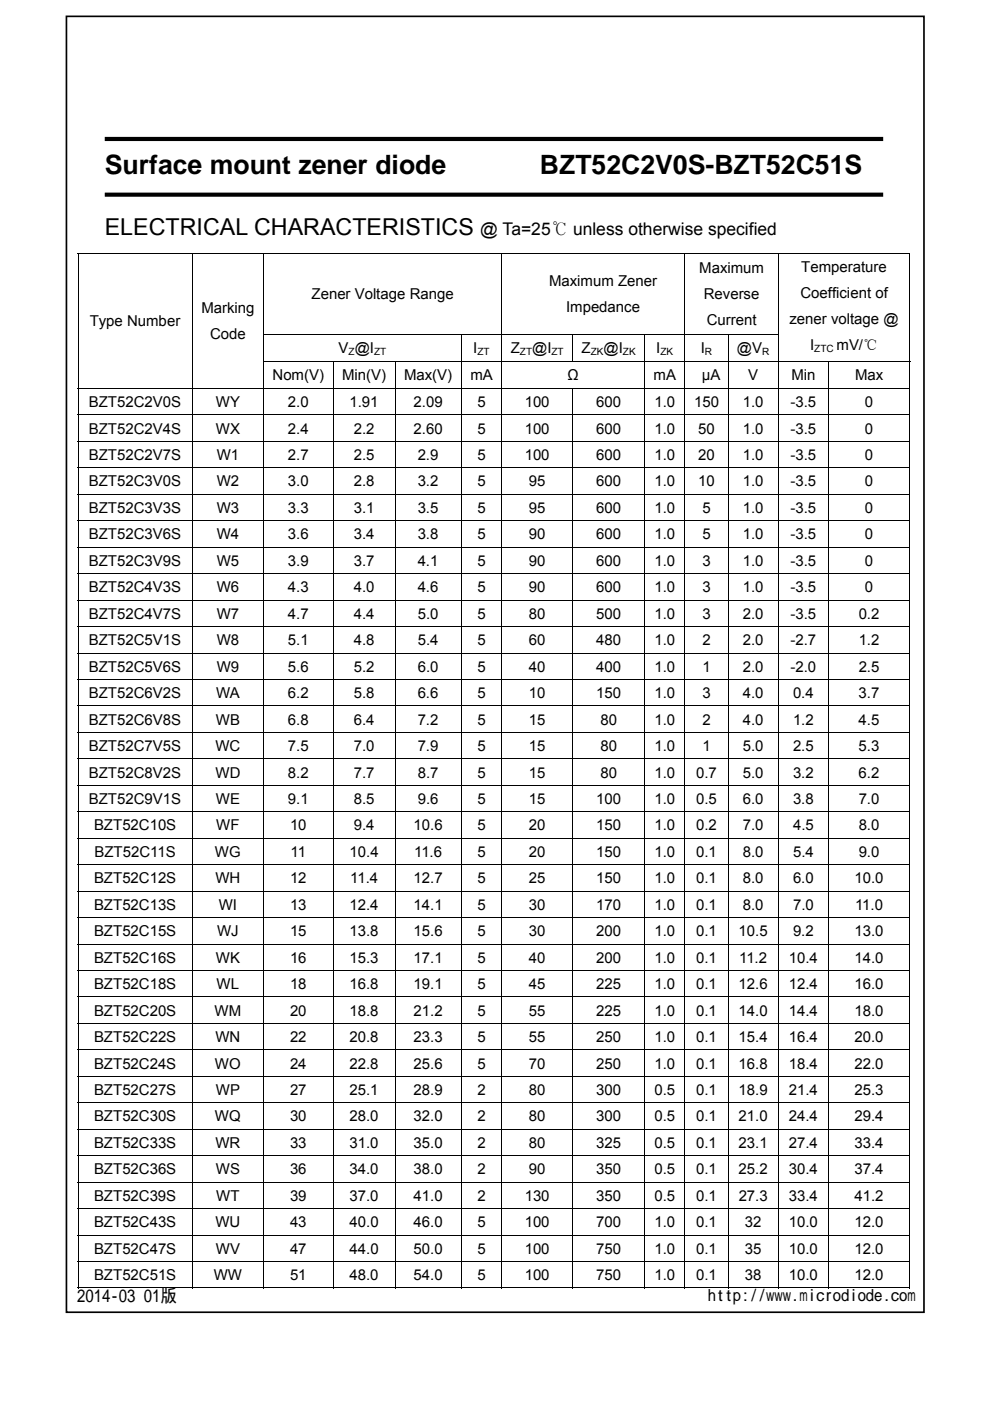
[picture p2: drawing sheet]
<svg xmlns="http://www.w3.org/2000/svg" width="210mm" height="297mm" viewBox="0 0 210 297" stroke-linecap="round" stroke-linejoin="round" font-family="sans-serif">
<defs><g id="words">
<g font-size="5.7">
<text x="22.2" y="37">Surface mount zener diode</text>
<text x="114.5" y="37">BZT52C2V0S-BZT52C51S</text>
</g>
<text font-size="4.9" x="22.2" y="49.9">ELECTRICAL CHARACTERISTICS</text>
<text font-size="3.8" x="16.4" y="276">2014-03 01版</text>
<text font-size="3.7" x="101.9" y="49.9">@ Ta=25℃ unless otherwise specified</text>
<text font-size="3.5" x="150.2" y="275.7">http://www.microdiode.com</text>
<g font-size="3.2">
<text x="148.3" y="58">Maximum</text>
<text x="169.9" y="57.7">Temperature</text>
<text x="66.1" y="63.5">Zener Voltage Range</text>
<text x="116.5" y="60.7">Maximum Zener</text>
<text x="149.3" y="63.5">Reverse</text>
<text x="169.8" y="63.2">Coefficient of</text>
<text x="19" y="69.1">Type Number</text>
<text x="42.7" y="66.3">Marking</text>
<text x="44.6" y="71.8">Code</text>
<text x="120.1" y="66.2">Impedance</text>
<text x="149.9" y="69">Current</text>
<text x="167.4" y="68.7">zener voltage @</text>
<text x="71.8" y="74.9">V @I</text>
<text x="100.4" y="74.9">I</text>
<text x="108.3" y="74.9">Z</text>
<text x="112.9" y="74.9">@I</text>
<text x="123.4" y="74.9">Z</text>
<text x="128" y="74.9">@I</text>
<text x="139.2" y="74.9">I</text>
<text x="148.6" y="74.9">I</text>
<text x="156.3" y="74.9">@V</text>
<text x="171.8" y="74.2">I</text>
<text x="177.4" y="74.2">mV/℃</text>
<text x="57.8" y="80.6">Nom(V)</text>
<text x="72.6" y="80.6">Min(V)</text>
<text x="85.7" y="80.6">Max(V)</text>
<text x="99.8" y="80.6">mA</text>
<text x="120.4" y="80.6">Ω</text>
<text x="138.6" y="80.6">mA</text>
<text x="148.8" y="80.6">μA</text>
<text x="158.7" y="80.6">V</text>
<text x="167.8" y="80.6">Min</text>
<text x="181.4" y="80.6">Max</text>
<text x="18.9" y="86.3">BZT52C2V0S</text>
<text x="45.8" y="86.3">WY</text>
<text x="61.1" y="86.3">2.0</text>
<text x="74.1" y="86.3">1.91</text>
<text x="87.7" y="86.3">2.09</text>
<text x="101.3" y="86.3">5</text>
<text x="111.3" y="86.3">100</text>
<text x="126.5" y="86.3">600</text>
<text x="138.8" y="86.3">1.0</text>
<text x="147.2" y="86.3">150</text>
<text x="157.6" y="86.3">1.0</text>
<text x="167.7" y="86.3">-3.5</text>
<text x="183.5" y="86.3">0</text>
<text x="18.9" y="91.9">BZT52C2V4S</text>
<text x="45.8" y="91.9">WX</text>
<text x="61.1" y="91.9">2.4</text>
<text x="75" y="91.9">2.2</text>
<text x="87.7" y="91.9">2.60</text>
<text x="101.3" y="91.9">5</text>
<text x="111.3" y="91.9">100</text>
<text x="126.5" y="91.9">600</text>
<text x="138.8" y="91.9">1.0</text>
<text x="148.1" y="91.9">50</text>
<text x="157.6" y="91.9">1.0</text>
<text x="167.7" y="91.9">-3.5</text>
<text x="183.5" y="91.9">0</text>
<text x="18.9" y="97.5">BZT52C2V7S</text>
<text x="46" y="97.5">W1</text>
<text x="61.1" y="97.5">2.7</text>
<text x="75" y="97.5">2.5</text>
<text x="88.6" y="97.5">2.9</text>
<text x="101.3" y="97.5">5</text>
<text x="111.3" y="97.5">100</text>
<text x="126.5" y="97.5">600</text>
<text x="138.8" y="97.5">1.0</text>
<text x="148.1" y="97.5">20</text>
<text x="157.6" y="97.5">1.0</text>
<text x="167.7" y="97.5">-3.5</text>
<text x="183.5" y="97.5">0</text>
<text x="18.9" y="103.1">BZT52C3V0S</text>
<text x="46" y="103.1">W2</text>
<text x="61.1" y="103.1">3.0</text>
<text x="75" y="103.1">2.8</text>
<text x="88.6" y="103.1">3.2</text>
<text x="101.3" y="103.1">5</text>
<text x="112.2" y="103.1">95</text>
<text x="126.5" y="103.1">600</text>
<text x="138.8" y="103.1">1.0</text>
<text x="148.1" y="103.1">10</text>
<text x="157.6" y="103.1">1.0</text>
<text x="167.7" y="103.1">-3.5</text>
<text x="183.5" y="103.1">0</text>
<text x="18.9" y="108.8">BZT52C3V3S</text>
<text x="46" y="108.8">W3</text>
<text x="61.1" y="108.8">3.3</text>
<text x="75" y="108.8">3.1</text>
<text x="88.6" y="108.8">3.5</text>
<text x="101.3" y="108.8">5</text>
<text x="112.2" y="108.8">95</text>
<text x="126.5" y="108.8">600</text>
<text x="138.8" y="108.8">1.0</text>
<text x="149" y="108.8">5</text>
<text x="157.5" y="108.8">1.0</text>
<text x="167.7" y="108.8">-3.5</text>
<text x="183.4" y="108.8">0</text>
<text x="18.9" y="114.4">BZT52C3V6S</text>
<text x="18.9" y="120">BZT52C3V9S</text>
<text x="46" y="114.4">W4</text>
<text x="46" y="120">W5</text>
<text x="61.1" y="114.4">3.6</text>
<text x="61.1" y="120">3.9</text>
<text x="75" y="114.4">3.4</text>
<text x="75" y="120">3.7</text>
<text x="88.6" y="114.4">3.8</text>
<text x="88.6" y="120">4.1</text>
<text x="101.3" y="114.4">5</text>
<text x="101.3" y="120">5</text>
<text x="112.2" y="114.4">90</text>
<text x="112.2" y="120">90</text>
<text x="126.5" y="114.4">600</text>
<text x="126.5" y="120">600</text>
<text x="138.8" y="114.4">1.0</text>
<text x="138.8" y="120">1.0</text>
<text x="149" y="114.4">5</text>
<text x="149" y="120">3</text>
<text x="157.5" y="114.4">1.0</text>
<text x="157.5" y="120">1.0</text>
<text x="167.7" y="114.4">-3.5</text>
<text x="167.7" y="120">-3.5</text>
<text x="183.4" y="114.4">0</text>
<text x="183.4" y="120">0</text>
<text x="18.9" y="125.6">BZT52C4V3S</text>
<text x="46" y="125.6">W6</text>
<text x="61.1" y="125.6">4.3</text>
<text x="75" y="125.6">4.0</text>
<text x="88.6" y="125.6">4.6</text>
<text x="101.3" y="125.6">5</text>
<text x="112.2" y="125.6">90</text>
<text x="126.5" y="125.6">600</text>
<text x="138.8" y="125.6">1.0</text>
<text x="149" y="125.6">3</text>
<text x="157.5" y="125.6">1.0</text>
<text x="167.7" y="125.6">-3.5</text>
<text x="183.4" y="125.6">0</text>
<text x="18.9" y="131.2">BZT52C4V7S</text>
<text x="46" y="131.2">W7</text>
<text x="61.1" y="131.2">4.7</text>
<text x="75" y="131.2">4.4</text>
<text x="88.6" y="131.2">5.0</text>
<text x="101.3" y="131.2">5</text>
<text x="112.2" y="131.2">80</text>
<text x="126.5" y="131.2">500</text>
<text x="138.8" y="131.2">1.0</text>
<text x="149" y="131.2">3</text>
<text x="157.6" y="131.2">2.0</text>
<text x="167.7" y="131.2">-3.5</text>
<text x="182.1" y="131.2">0.2</text>
<text x="18.9" y="136.8">BZT52C5V1S</text>
<text x="46" y="136.8">W8</text>
<text x="61.1" y="136.8">5.1</text>
<text x="75" y="136.8">4.8</text>
<text x="88.6" y="136.8">5.4</text>
<text x="101.3" y="136.8">5</text>
<text x="112.2" y="136.8">60</text>
<text x="126.5" y="136.8">480</text>
<text x="138.8" y="136.8">1.0</text>
<text x="149" y="136.8">2</text>
<text x="157.6" y="136.8">2.0</text>
<text x="167.7" y="136.8">-2.7</text>
<text x="182.1" y="136.8">1.2</text>
<text x="18.9" y="142.4">BZT52C5V6S</text>
<text x="46" y="142.4">W9</text>
<text x="61.1" y="142.4">5.6</text>
<text x="75" y="142.4">5.2</text>
<text x="88.6" y="142.4">6.0</text>
<text x="101.3" y="142.4">5</text>
<text x="112.2" y="142.4">40</text>
<text x="126.5" y="142.4">400</text>
<text x="138.8" y="142.4">1.0</text>
<text x="149" y="142.4">1</text>
<text x="157.6" y="142.4">2.0</text>
<text x="167.7" y="142.4">-2.0</text>
<text x="182.1" y="142.4">2.5</text>
<text x="18.9" y="148">BZT52C6V2S</text>
<text x="45.9" y="148">WA</text>
<text x="61.1" y="148">6.2</text>
<text x="75" y="148">5.8</text>
<text x="88.6" y="148">6.6</text>
<text x="101.3" y="148">5</text>
<text x="112.2" y="148">10</text>
<text x="126.5" y="148">150</text>
<text x="138.8" y="148">1.0</text>
<text x="149" y="148">3</text>
<text x="157.5" y="148">4.0</text>
<text x="168.2" y="148">0.4</text>
<text x="182.1" y="148">3.7</text>
<text x="18.9" y="153.6">BZT52C6V8S</text>
<text x="45.8" y="153.6">WB</text>
<text x="61.1" y="153.6">6.8</text>
<text x="75" y="153.6">6.4</text>
<text x="88.6" y="153.6">7.2</text>
<text x="101.3" y="153.6">5</text>
<text x="112.2" y="153.6">15</text>
<text x="127.3" y="153.6">80</text>
<text x="138.8" y="153.6">1.0</text>
<text x="149" y="153.6">2</text>
<text x="157.5" y="153.6">4.0</text>
<text x="168.2" y="153.6">1.2</text>
<text x="182.1" y="153.6">4.5</text>
<text x="18.9" y="159.2">BZT52C7V5S</text>
<text x="45.7" y="159.2">WC</text>
<text x="61.1" y="159.2">7.5</text>
<text x="75" y="159.2">7.0</text>
<text x="88.6" y="159.2">7.9</text>
<text x="101.3" y="159.2">5</text>
<text x="112.2" y="159.2">15</text>
<text x="127.3" y="159.2">80</text>
<text x="138.8" y="159.2">1.0</text>
<text x="149" y="159.2">1</text>
<text x="157.5" y="159.2">5.0</text>
<text x="168.2" y="159.2">2.5</text>
<text x="182.1" y="159.2">5.3</text>
<text x="18.9" y="164.8">BZT52C8V2S</text>
<text x="45.7" y="164.8">WD</text>
<text x="61.1" y="164.8">8.2</text>
<text x="75" y="164.8">7.7</text>
<text x="88.6" y="164.8">8.7</text>
<text x="101.3" y="164.8">5</text>
<text x="112.2" y="164.8">15</text>
<text x="127.3" y="164.8">80</text>
<text x="138.8" y="164.8">1.0</text>
<text x="147.6" y="164.8">0.7</text>
<text x="157.5" y="164.8">5.0</text>
<text x="168.2" y="164.8">3.2</text>
<text x="182.1" y="164.8">6.2</text>
<text x="18.9" y="170.5">BZT52C9V1S</text>
<text x="45.8" y="170.5">WE</text>
<text x="61.1" y="170.5">9.1</text>
<text x="75" y="170.5">8.5</text>
<text x="88.6" y="170.5">9.6</text>
<text x="101.3" y="170.5">5</text>
<text x="112.2" y="170.5">15</text>
<text x="126.5" y="170.5">100</text>
<text x="138.8" y="170.5">1.0</text>
<text x="147.6" y="170.5">0.5</text>
<text x="157.5" y="170.5">6.0</text>
<text x="168.2" y="170.5">3.8</text>
<text x="182.1" y="170.5">7.0</text>
<text x="19.9" y="176.1">BZT52C10S</text>
<text x="45.9" y="176.1">WF</text>
<text x="61.5" y="176.1">10</text>
<text x="75" y="176.1">9.4</text>
<text x="87.7" y="176.1">10.6</text>
<text x="101.2" y="176.1">5</text>
<text x="112.2" y="176.1">20</text>
<text x="126.5" y="176.1">150</text>
<text x="138.8" y="176.1">1.0</text>
<text x="147.6" y="176.1">0.2</text>
<text x="157.5" y="176.1">7.0</text>
<text x="168.2" y="176.1">4.5</text>
<text x="182.1" y="176.1">8.0</text>
<text x="20" y="181.7">BZT52C11S</text>
<text x="45.6" y="181.7">WG</text>
<text x="61.6" y="181.7">11</text>
<text x="74.2" y="181.7">10.4</text>
<text x="87.8" y="181.7">11.6</text>
<text x="101.3" y="181.7">5</text>
<text x="112.2" y="181.7">20</text>
<text x="126.5" y="181.7">150</text>
<text x="138.8" y="181.7">1.0</text>
<text x="147.6" y="181.7">0.1</text>
<text x="157.5" y="181.7">8.0</text>
<text x="168.2" y="181.7">5.4</text>
<text x="182.1" y="181.7">9.0</text>
<text x="19.9" y="187.3">BZT52C12S</text>
<text x="45.7" y="187.3">WH</text>
<text x="61.5" y="187.3">12</text>
<text x="74.3" y="187.3">11.4</text>
<text x="87.7" y="187.3">12.7</text>
<text x="101.3" y="187.3">5</text>
<text x="112.2" y="187.3">25</text>
<text x="126.5" y="187.3">150</text>
<text x="138.8" y="187.3">1.0</text>
<text x="147.6" y="187.3">0.1</text>
<text x="157.5" y="187.3">8.0</text>
<text x="168.2" y="187.3">6.0</text>
<text x="181.3" y="187.3">10.0</text>
<text x="19.9" y="192.9">BZT52C13S</text>
<text x="46.4" y="192.9">WI</text>
<text x="61.5" y="192.9">13</text>
<text x="74.2" y="192.9">12.4</text>
<text x="87.7" y="192.9">14.1</text>
<text x="101.3" y="192.9">5</text>
<text x="112.2" y="192.9">30</text>
<text x="126.5" y="192.9">170</text>
<text x="138.8" y="192.9">1.0</text>
<text x="147.6" y="192.9">0.1</text>
<text x="157.5" y="192.9">8.0</text>
<text x="168.2" y="192.9">7.0</text>
<text x="181.4" y="192.9">11.0</text>
<text x="19.9" y="198.5">BZT52C15S</text>
<text x="46" y="198.5">WJ</text>
<text x="61.5" y="198.5">15</text>
<text x="74.2" y="198.5">13.8</text>
<text x="87.7" y="198.5">15.6</text>
<text x="101.3" y="198.5">5</text>
<text x="112.2" y="198.5">30</text>
<text x="126.5" y="198.5">200</text>
<text x="138.8" y="198.5">1.0</text>
<text x="147.6" y="198.5">0.1</text>
<text x="156.7" y="198.5">10.5</text>
<text x="168.2" y="198.5">9.2</text>
<text x="181.3" y="198.5">13.0</text>
<text x="19.9" y="204.1">BZT52C16S</text>
<text x="19.9" y="209.7">BZT52C18S</text>
<text x="45.8" y="204.1">WK</text>
<text x="46" y="209.7">WL</text>
<text x="61.5" y="209.7">18</text>
<text x="61.5" y="204.1">16</text>
<text x="74.2" y="209.7">16.8</text>
<text x="74.2" y="204.1">15.3</text>
<text x="87.7" y="209.7">19.1</text>
<text x="87.7" y="204.1">17.1</text>
<text x="101.3" y="209.7">5</text>
<text x="101.3" y="204.1">5</text>
<text x="112.2" y="204.1">40</text>
<text x="112.2" y="209.7">45</text>
<text x="126.5" y="209.7">225</text>
<text x="126.5" y="204.1">200</text>
<text x="138.8" y="209.7">1.0</text>
<text x="138.8" y="204.1">1.0</text>
<text x="147.6" y="209.7">0.1</text>
<text x="147.6" y="204.1">0.1</text>
<text x="156.7" y="209.7">12.6</text>
<text x="156.8" y="204.1">11.2</text>
<text x="167.3" y="209.7">12.4</text>
<text x="167.3" y="204.1">10.4</text>
<text x="181.3" y="209.7">16.0</text>
<text x="181.3" y="204.1">14.0</text>
<text x="19.9" y="215.3">BZT52C20S</text>
<text x="45.5" y="215.3">WM</text>
<text x="61.5" y="215.3">20</text>
<text x="74.2" y="215.3">18.8</text>
<text x="87.7" y="215.3">21.2</text>
<text x="101.3" y="215.3">5</text>
<text x="112.2" y="215.3">55</text>
<text x="126.5" y="215.3">225</text>
<text x="138.8" y="215.3">1.0</text>
<text x="147.6" y="215.3">0.1</text>
<text x="156.7" y="215.3">14.0</text>
<text x="167.3" y="215.3">14.4</text>
<text x="181.3" y="215.3">18.0</text>
<text x="19.9" y="220.9">BZT52C22S</text>
<text x="45.7" y="220.9">WN</text>
<text x="61.5" y="220.9">22</text>
<text x="74.2" y="220.9">20.8</text>
<text x="87.7" y="220.9">23.3</text>
<text x="101.3" y="220.9">5</text>
<text x="112.2" y="220.9">55</text>
<text x="126.5" y="220.9">250</text>
<text x="138.8" y="220.9">1.0</text>
<text x="147.6" y="220.9">0.1</text>
<text x="156.7" y="220.9">15.4</text>
<text x="167.3" y="220.9">16.4</text>
<text x="181.3" y="220.9">20.0</text>
<text x="19.9" y="226.5">BZT52C24S</text>
<text x="45.6" y="226.5">WO</text>
<text x="61.5" y="226.5">24</text>
<text x="74.2" y="226.5">22.8</text>
<text x="87.7" y="226.5">25.6</text>
<text x="101.3" y="226.5">5</text>
<text x="112.2" y="226.5">70</text>
<text x="126.5" y="226.5">250</text>
<text x="138.8" y="226.5">1.0</text>
<text x="147.6" y="226.5">0.1</text>
<text x="156.7" y="226.5">16.8</text>
<text x="167.3" y="226.5">18.4</text>
<text x="181.3" y="226.5">22.0</text>
<text x="19.9" y="232.2">BZT52C27S</text>
<text x="45.8" y="232.2">WP</text>
<text x="61.5" y="232.2">27</text>
<text x="74.2" y="232.2">25.1</text>
<text x="87.7" y="232.2">28.9</text>
<text x="101.3" y="232.2">2</text>
<text x="112.2" y="232.2">80</text>
<text x="126.5" y="232.2">300</text>
<text x="138.8" y="232.2">0.5</text>
<text x="147.6" y="232.2">0.1</text>
<text x="156.7" y="232.2">18.9</text>
<text x="167.3" y="232.2">21.4</text>
<text x="181.3" y="232.2">25.3</text>
<text x="19.9" y="237.8">BZT52C30S</text>
<text x="45.6" y="237.8">WQ</text>
<text x="61.5" y="237.8">30</text>
<text x="74.2" y="237.8">28.0</text>
<text x="87.7" y="237.8">32.0</text>
<text x="101.3" y="237.8">2</text>
<text x="112.2" y="237.8">80</text>
<text x="126.5" y="237.8">300</text>
<text x="138.8" y="237.8">0.5</text>
<text x="147.6" y="237.8">0.1</text>
<text x="156.7" y="237.8">21.0</text>
<text x="167.3" y="237.8">24.4</text>
<text x="181.3" y="237.8">29.4</text>
<text x="19.9" y="243.4">BZT52C33S</text>
<text x="45.7" y="243.4">WR</text>
<text x="61.5" y="243.4">33</text>
<text x="74.2" y="243.4">31.0</text>
<text x="87.7" y="243.4">35.0</text>
<text x="101.3" y="243.4">2</text>
<text x="112.2" y="243.4">80</text>
<text x="126.5" y="243.4">325</text>
<text x="138.8" y="243.4">0.5</text>
<text x="147.6" y="243.4">0.1</text>
<text x="156.7" y="243.4">23.1</text>
<text x="167.3" y="243.4">27.4</text>
<text x="181.3" y="243.4">33.4</text>
<text x="19.9" y="249">BZT52C36S</text>
<text x="45.8" y="249">WS</text>
<text x="61.5" y="249">36</text>
<text x="74.2" y="249">34.0</text>
<text x="87.7" y="249">38.0</text>
<text x="101.3" y="249">2</text>
<text x="112.2" y="249">90</text>
<text x="126.5" y="249">350</text>
<text x="138.8" y="249">0.5</text>
<text x="147.6" y="249">0.1</text>
<text x="156.7" y="249">25.2</text>
<text x="167.3" y="249">30.4</text>
<text x="181.3" y="249">37.4</text>
<text x="19.9" y="254.6">BZT52C39S</text>
<text x="45.9" y="254.6">WT</text>
<text x="61.5" y="254.6">39</text>
<text x="74.2" y="254.6">37.0</text>
<text x="87.7" y="254.6">41.0</text>
<text x="101.3" y="254.6">2</text>
<text x="111.3" y="254.6">130</text>
<text x="126.5" y="254.6">350</text>
<text x="138.8" y="254.6">0.5</text>
<text x="147.6" y="254.6">0.1</text>
<text x="156.7" y="254.6">27.3</text>
<text x="167.3" y="254.6">33.4</text>
<text x="181.3" y="254.6">41.2</text>
<text x="19.9" y="260.2">BZT52C43S</text>
<text x="45.7" y="260.2">WU</text>
<text x="61.5" y="260.2">43</text>
<text x="74.2" y="260.2">40.0</text>
<text x="87.7" y="260.2">46.0</text>
<text x="101.3" y="260.2">5</text>
<text x="111.3" y="260.2">100</text>
<text x="126.5" y="260.2">700</text>
<text x="138.8" y="260.2">1.0</text>
<text x="147.6" y="260.2">0.1</text>
<text x="158" y="260.2">32</text>
<text x="167.3" y="260.2">10.0</text>
<text x="181.3" y="260.2">12.0</text>
<text x="19.9" y="265.8">BZT52C47S</text>
<text x="45.8" y="265.8">WV</text>
<text x="61.5" y="265.8">47</text>
<text x="74.2" y="265.8">44.0</text>
<text x="87.7" y="265.8">50.0</text>
<text x="101.3" y="265.8">5</text>
<text x="111.3" y="265.8">100</text>
<text x="126.5" y="265.8">750</text>
<text x="138.8" y="265.8">1.0</text>
<text x="147.6" y="265.8">0.1</text>
<text x="158" y="265.8">35</text>
<text x="167.3" y="265.8">10.0</text>
<text x="181.3" y="265.8">12.0</text>
<text x="19.9" y="271.4">BZT52C51S</text>
<text x="45.3" y="271.4">WW</text>
<text x="61.5" y="271.4">51</text>
<text x="74.2" y="271.4">48.0</text>
<text x="87.7" y="271.4">54.0</text>
<text x="101.3" y="271.4">5</text>
<text x="111.3" y="271.4">100</text>
<text x="126.5" y="271.4">750</text>
<text x="138.8" y="271.4">1.0</text>
<text x="147.6" y="271.4">0.1</text>
<text x="158" y="271.4">38</text>
<text x="167.3" y="271.4">10.0</text>
<text x="181.3" y="271.4">12.0</text>
</g>
<g font-size="2.1">
<text x="73.9" y="75.3">Z</text>
<text x="79.3" y="75.3">ZT</text>
<text x="101.3" y="75.3">ZT</text>
<text x="110.3" y="75.3">ZT</text>
<text x="117" y="75.3">ZT</text>
<text x="125.3" y="75.3">ZK</text>
<text x="132.1" y="75.3">ZK</text>
<text x="140.1" y="75.3">ZK</text>
<text x="149.5" y="75.3">R</text>
<text x="161.6" y="75.3">R</text>
<text x="172.7" y="74.6">ZTC</text>
</g>
</g></defs>
<path d="M22.2 29.5h165.1M22.2 41.3h165.1" fill="none" stroke="#000" stroke-width=".88" stroke-linecap="butt"/>
<path d="M16.5 53.7h.1v.1h-.1zM192.9 53.7h.2v.1h-.2zM16.5 70.9h.1v.2h-.1zM16.5 76.6h.1v.2h-.1zM40.7 70.9h.2v.2h-.2zM40.7 76.6h.2v.2h-.2zM192.9 70.9h.2v.2h-.2zM192.9 273h.2v.2h-.2z" fill="#000"/>
<g fill="none" stroke="#000" stroke-width=".21">
<path d="M16.5 53.7h176.6M16.6 53.8v17.1M40.8 53.8v17.1M55.9 53.8v17.1M106.4 53.8v17.1M145.3 53.8v17.1M165.1 53.8v17.1M193 53.8v17.1M16.6 71.1v5.5M16.6 76.8v5.5M40.8 71.1v5.5M40.8 76.8v5.5"/>
<path d="M55.8 71h109.4M55.8 76.7h137.3M55.9 71.1v5.5M55.9 76.8v5.5M70.7 76.8v5.5M83.8 76.8v5.5M97.9 71.1v5.5M97.9 76.8v5.5M106.4 71.1v5.5M106.4 76.8v5.5M121.5 71.1v5.5M136.7 71.1v5.5"/>
<path d="M136.7 76.8v5.5M145.3 71.1v5.5M145.3 76.8v5.5M154.4 71.1v5.5M154.4 76.8v5.5M165.1 71.1v5.5M165.1 76.8v5.5M175.7 76.8v5.5M193 71.1v5.5M193 76.8v5.5M16.5 82.4h176.6M16.5 88h176.6"/>
<path d="M16.5 93.6h176.6M16.5 99.2h176.6M16.6 82.4v5.5M16.6 88.1v5.4M16.6 93.7v5.4M16.6 99.3v5.4M40.8 82.4v5.5M40.8 88.1v5.4M40.8 93.7v5.4M40.8 99.3v5.4M55.9 82.4v5.5M55.9 88.1v5.4"/>
<path d="M55.9 93.7v5.4M55.9 99.3v5.4M70.7 82.4v5.5M70.7 88.1v5.4M70.7 93.7v5.4M70.7 99.3v5.4M83.8 82.4v5.5M83.8 88.1v5.4M83.8 93.7v5.4M83.8 99.3v5.4M97.9 82.4v5.5M97.9 88.1v5.4"/>
<path d="M97.9 93.7v5.4M97.9 99.3v5.4M106.4 82.4v5.5M106.4 88.1v5.4M106.4 93.7v5.4M106.4 99.3v5.4M121.5 82.4v5.5M121.5 88.1v5.4M121.5 93.7v5.4M121.5 99.3v5.4M136.7 82.4v5.5M136.7 88.1v5.4"/>
<path d="M136.7 93.7v5.4M136.7 99.3v5.4M145.3 82.4v5.5M145.3 88.1v5.4M145.3 93.7v5.4M145.3 99.3v5.4M154.4 82.4v5.5M154.4 88.1v5.4M154.4 93.7v5.4M154.4 99.3v5.4M165.1 82.4v5.5M165.1 88.1v5.4"/>
<path d="M165.1 93.7v5.4M165.1 99.3v5.4M175.7 82.4v5.5M175.7 88.1v5.4M175.7 93.7v5.4M175.7 99.3v5.4M193 82.4v5.5M193 88.1v5.4M193 93.7v5.4M193 99.3v5.4M16.5 104.8h176.6M16.5 110.4h176.6"/>
<path d="M16.5 116h176.6M16.6 104.9v5.4M16.6 110.5v5.4M16.6 116.1v5.4M40.8 104.9v5.4M40.8 110.5v5.4M40.8 116.1v5.4M55.9 104.9v5.4M55.9 110.5v5.4M55.9 116.1v5.4M70.7 104.9v5.4M70.7 110.5v5.4"/>
<path d="M70.7 116.1v5.4M83.8 104.9v5.4M83.8 110.5v5.4M83.8 116.1v5.4M97.9 104.9v5.4M97.9 110.5v5.4M97.9 116.1v5.4M106.4 104.9v5.4M106.4 110.5v5.4M106.4 116.1v5.4M121.5 104.9v5.4M121.5 110.5v5.4"/>
<path d="M121.5 116.1v5.4M136.7 104.9v5.4M136.7 110.5v5.4M136.7 116.1v5.4M145.3 104.9v5.4M145.3 110.5v5.4M145.3 116.1v5.4M154.4 104.9v5.4M154.4 110.5v5.4M154.4 116.1v5.4M165.1 104.9v5.4M165.1 110.5v5.4"/>
<path d="M165.1 116.1v5.4M175.7 104.9v5.4M175.7 110.5v5.4M175.7 116.1v5.4M193 104.9v5.4M193 110.5v5.4M193 116.1v5.4M16.5 121.6h176.6M16.5 127.2h176.6M16.5 132.8h176.6M16.5 138.5h176.6M16.6 121.7v5.4"/>
<path d="M16.6 127.3v5.5M16.6 132.9v5.5M16.6 138.5v5.5M40.8 121.7v5.4M40.8 127.3v5.5M40.8 132.9v5.5M40.8 138.5v5.5M55.9 121.7v5.4M55.9 127.3v5.5M55.9 132.9v5.5M55.9 138.5v5.5M70.7 121.7v5.4"/>
<path d="M70.7 127.3v5.5M70.7 132.9v5.5M70.7 138.5v5.5M83.8 121.7v5.4M83.8 127.3v5.5M83.8 132.9v5.5M83.8 138.5v5.5M97.9 121.7v5.4M97.9 127.3v5.5M97.9 132.9v5.5M97.9 138.5v5.5M106.4 121.7v5.4"/>
<path d="M106.4 127.3v5.5M106.4 132.9v5.5M106.4 138.5v5.5M121.5 121.7v5.4M121.5 127.3v5.5M121.5 132.9v5.5M121.5 138.5v5.5M136.7 121.7v5.4M136.7 127.3v5.5M136.7 132.9v5.5M136.7 138.5v5.5M145.3 121.7v5.4"/>
<path d="M145.3 127.3v5.5M145.3 132.9v5.5M145.3 138.5v5.5M154.4 121.7v5.4M154.4 127.3v5.5M154.4 132.9v5.5M154.4 138.5v5.5M165.1 121.7v5.4M165.1 127.3v5.5M165.1 132.9v5.5M165.1 138.5v5.5M175.7 121.7v5.4"/>
<path d="M175.7 127.3v5.5M175.7 132.9v5.5M175.7 138.5v5.5M193 121.7v5.4M193 127.3v5.5M193 132.9v5.5M193 138.5v5.5M16.5 144.1h176.6M16.5 149.7h176.6M16.5 155.3h176.6M16.6 144.1v5.5M16.6 149.8v5.4"/>
<path d="M16.6 155.4v5.4M40.8 144.1v5.5M40.8 149.8v5.4M40.8 155.4v5.4M55.9 144.1v5.5M55.9 149.8v5.4M55.9 155.4v5.4M70.7 144.1v5.5M70.7 149.8v5.4M70.7 155.4v5.4M83.8 144.1v5.5M83.8 149.8v5.4"/>
<path d="M83.8 155.4v5.4M97.9 144.1v5.5M97.9 149.8v5.4M97.9 155.4v5.4M106.4 144.1v5.5M106.4 149.8v5.4M106.4 155.4v5.4M121.5 144.1v5.5M121.5 149.8v5.4M121.5 155.4v5.4M136.7 144.1v5.5M136.7 149.8v5.4"/>
<path d="M136.7 155.4v5.4M145.3 144.1v5.5M145.3 149.8v5.4M145.3 155.4v5.4M154.4 144.1v5.5M154.4 149.8v5.4M154.4 155.4v5.4M165.1 144.1v5.5M165.1 149.8v5.4M165.1 155.4v5.4M175.7 144.1v5.5M175.7 149.8v5.4"/>
<path d="M175.7 155.4v5.4M193 144.1v5.5M193 149.8v5.4M193 155.4v5.4M16.5 160.9h176.6M16.5 166.5h176.6M16.5 172.1h176.6M16.5 177.7h176.6M16.6 161v5.4M16.6 166.6v5.4M16.6 172.2v5.4M16.6 177.8v5.4"/>
<path d="M40.8 161v5.4M40.8 166.6v5.4M40.8 172.2v5.4M40.8 177.8v5.4M55.9 161v5.4M55.9 166.6v5.4M55.9 172.2v5.4M55.9 177.8v5.4M70.7 161v5.4M70.7 166.6v5.4M70.7 172.2v5.4M70.7 177.8v5.4"/>
<path d="M83.8 161v5.4M83.8 166.6v5.4M83.8 172.2v5.4M83.8 177.8v5.4M97.9 161v5.4M97.9 166.6v5.4M97.9 172.2v5.4M97.9 177.8v5.4M106.4 161v5.4M106.4 166.6v5.4M106.4 172.2v5.4M106.4 177.8v5.4"/>
<path d="M121.5 161v5.4M121.5 166.6v5.4M121.5 172.2v5.4M121.5 177.8v5.4M136.7 161v5.4M136.7 166.6v5.4M136.7 172.2v5.4M136.7 177.8v5.4M145.3 161v5.4M145.3 166.6v5.4M145.3 172.2v5.4M145.3 177.8v5.4"/>
<path d="M154.4 161v5.4M154.4 166.6v5.4M154.4 172.2v5.4M154.4 177.8v5.4M165.1 161v5.4M165.1 166.6v5.4M165.1 172.2v5.4M165.1 177.8v5.4M175.7 161v5.4M175.7 166.6v5.4M175.7 172.2v5.4M175.7 177.8v5.4"/>
<path d="M193 161v5.4M193 166.6v5.4M193 172.2v5.4M193 177.8v5.4M16.5 183.3h176.6M16.5 188.9h176.6M16.5 194.5h176.6M16.6 183.4v5.4M16.6 189v5.5M16.6 194.6v5.5M40.8 183.4v5.4M40.8 189v5.5"/>
<path d="M40.8 194.6v5.5M55.9 183.4v5.4M55.9 189v5.5M55.9 194.6v5.5M70.7 183.4v5.4M70.7 189v5.5M70.7 194.6v5.5M83.8 183.4v5.4M83.8 189v5.5M83.8 194.6v5.5M97.9 183.4v5.4M97.9 189v5.5"/>
<path d="M97.9 194.6v5.5M106.4 183.4v5.4M106.4 189v5.5M106.4 194.6v5.5M121.5 183.4v5.4M121.5 189v5.5M121.5 194.6v5.5M136.7 183.4v5.4M136.7 189v5.5M136.7 194.6v5.5M145.3 183.4v5.4M145.3 189v5.5"/>
<path d="M145.3 194.6v5.5M154.4 183.4v5.4M154.4 189v5.5M154.4 194.6v5.5M165.1 183.4v5.4M165.1 189v5.5M165.1 194.6v5.5M175.7 183.4v5.4M175.7 189v5.5M175.7 194.6v5.5M193 183.4v5.4M193 189v5.5"/>
<path d="M193 194.6v5.5M16.5 200.2h176.6M16.5 205.8h176.6M16.5 211.4h176.6M16.5 217h176.6M16.6 200.2v5.5M16.6 205.8v5.5M16.6 211.5v5.4M16.6 217.1v5.4M40.8 200.2v5.5M40.8 205.8v5.5M40.8 211.5v5.4"/>
<path d="M40.8 217.1v5.4M55.9 200.2v5.5M55.9 205.8v5.5M55.9 211.5v5.4M55.9 217.1v5.4M70.7 200.2v5.5M70.7 205.8v5.5M70.7 211.5v5.4M70.7 217.1v5.4M83.8 200.2v5.5M83.8 205.8v5.5M83.8 211.5v5.4"/>
<path d="M83.8 217.1v5.4M97.9 200.2v5.5M97.9 205.8v5.5M97.9 211.5v5.4M97.9 217.1v5.4M106.4 200.2v5.5M106.4 205.8v5.5M106.4 211.5v5.4M106.4 217.1v5.4M121.5 200.2v5.5M121.5 205.8v5.5M121.5 211.5v5.4"/>
<path d="M121.5 217.1v5.4M136.7 200.2v5.5M136.7 205.8v5.5M136.7 211.5v5.4M136.7 217.1v5.4M145.3 200.2v5.5M145.3 205.8v5.5M145.3 211.5v5.4M145.3 217.1v5.4M154.4 200.2v5.5M154.4 205.8v5.5M154.4 211.5v5.4"/>
<path d="M154.4 217.1v5.4M165.1 200.2v5.5M165.1 205.8v5.5M165.1 211.5v5.4M165.1 217.1v5.4M175.7 200.2v5.5M175.7 205.8v5.5M175.7 211.5v5.4M175.7 217.1v5.4M193 200.2v5.5M193 205.8v5.5M193 211.5v5.4"/>
<path d="M193 217.1v5.4M16.5 222.6h176.6M16.5 228.2h176.6M16.5 233.8h176.6M16.5 239.4h176.6M16.6 222.7v5.4M16.6 228.3v5.4M16.6 233.9v5.4M16.6 239.5v5.4M40.8 222.7v5.4M40.8 228.3v5.4M40.8 233.9v5.4"/>
<path d="M40.8 239.5v5.4M55.9 222.7v5.4M55.9 228.3v5.4M55.9 233.9v5.4M55.9 239.5v5.4M70.7 222.7v5.4M70.7 228.3v5.4M70.7 233.9v5.4M70.7 239.5v5.4M83.8 222.7v5.4M83.8 228.3v5.4M83.8 233.9v5.4"/>
<path d="M83.8 239.5v5.4M97.9 222.7v5.4M97.9 228.3v5.4M97.9 233.9v5.4M97.9 239.5v5.4M106.4 222.7v5.4M106.4 228.3v5.4M106.4 233.9v5.4M106.4 239.5v5.4M121.5 222.7v5.4M121.5 228.3v5.4M121.5 233.9v5.4"/>
<path d="M121.5 239.5v5.4M136.7 222.7v5.4M136.7 228.3v5.4M136.7 233.9v5.4M136.7 239.5v5.4M145.3 222.7v5.4M145.3 228.3v5.4M145.3 233.9v5.4M145.3 239.5v5.4M154.4 222.7v5.4M154.4 228.3v5.4M154.4 233.9v5.4"/>
<path d="M154.4 239.5v5.4M165.1 222.7v5.4M165.1 228.3v5.4M165.1 233.9v5.4M165.1 239.5v5.4M175.7 222.7v5.4M175.7 228.3v5.4M175.7 233.9v5.4M175.7 239.5v5.4M193 222.7v5.4M193 228.3v5.4M193 233.9v5.4"/>
<path d="M193 239.5v5.4M16.5 245h176.6M16.5 250.6h176.6M16.5 256.2h176.6M16.6 245.1v5.4M16.6 250.7v5.5M16.6 256.3v5.5M40.8 245.1v5.4M40.8 250.7v5.5M40.8 256.3v5.5M55.9 245.1v5.4M55.9 250.7v5.5"/>
<path d="M55.9 256.3v5.5M70.7 245.1v5.4M70.7 250.7v5.5M70.7 256.3v5.5M83.8 245.1v5.4M83.8 250.7v5.5M83.8 256.3v5.5M97.9 245.1v5.4M97.9 250.7v5.5M97.9 256.3v5.5M106.4 245.1v5.4M106.4 250.7v5.5"/>
<path d="M106.4 256.3v5.5M121.5 245.1v5.4M121.5 250.7v5.5M121.5 256.3v5.5M136.7 245.1v5.4M136.7 250.7v5.5M136.7 256.3v5.5M145.3 245.1v5.4M145.3 250.7v5.5M145.3 256.3v5.5M154.4 245.1v5.4M154.4 250.7v5.5"/>
<path d="M154.4 256.3v5.5M165.1 245.1v5.4M165.1 250.7v5.5M165.1 256.3v5.5M175.7 245.1v5.4M175.7 250.7v5.5M175.7 256.3v5.5M193 245.1v5.4M193 250.7v5.5M193 256.3v5.5M16.5 261.9h176.6M16.5 267.5h176.6"/>
<path d="M16.5 273.1h24.2M16.6 261.9v5.5M16.6 267.5v5.7M40.8 261.9v5.5M40.8 267.5v5.7M40.9 273.1h14.9M55.9 261.9v5.5M55.9 267.5v5.7M56 273.1h14.6M70.7 261.9v5.5M70.7 267.5v5.7M70.7 273.1h13"/>
<path d="M83.8 261.9v5.5M83.8 267.5v5.7M83.9 273.1h13.9M97.9 261.9v5.5M97.9 267.5v5.7M97.9 273.1h8.4M106.4 261.9v5.5M106.4 267.5v5.7M106.5 273.1h14.9M121.5 261.9v5.5M121.5 267.5v5.7M121.5 273.1h15.1"/>
<path d="M136.7 261.9v5.5M136.7 267.5v5.7M136.8 273.1h8.4M145.3 261.9v5.5M145.3 267.5v5.7M145.4 273.1h8.9M154.4 261.9v5.5M154.4 267.5v5.7M154.5 273.1h10.5M165.1 261.9v5.5M165.1 267.5v5.7M165.2 273.1h10.4"/>
<path d="M175.7 261.9v5.5M175.7 267.5v5.7M175.8 273.1h17.1M193 261.9v5.5M193 267.5v5.7"/>
</g>
<path d="M14.1 3.5h181.9v274.7h-181.9z" fill="none" stroke="#000" stroke-width=".35"/>
<use href="#words"/>
</svg>
